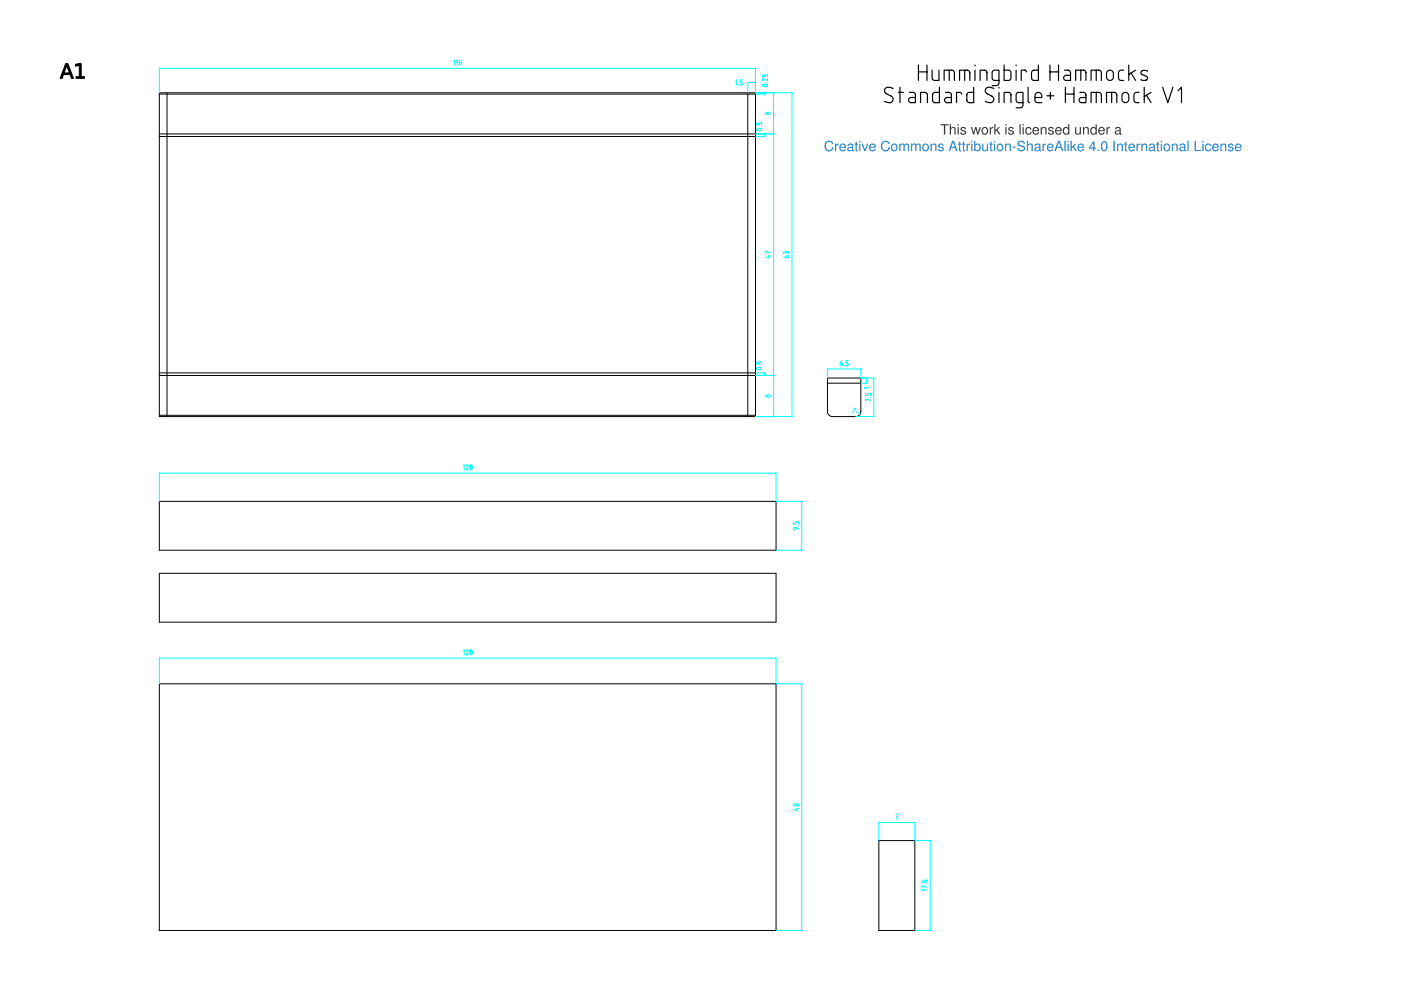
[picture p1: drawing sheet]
<svg xmlns="http://www.w3.org/2000/svg" width="297mm" height="210mm" viewBox="0 0 297 210" stroke-linecap="round" stroke-linejoin="round" font-family="sans-serif">
<path d="M33.8 19.7h126.4v68.6h-126.4zM33.8 19.9h126.4M35.4 19.7v68.6M158.5 19.7v68.6M33.8 28.4h126.4M33.8 79.6h126.4M33.8 88.1h126.4M175.4 80.2h7.1v7.1l-.4 .8-.6 .2h-5l-.8-.4-.3-.6zM175.4 81.2h7.1" fill="none" stroke="#000" stroke-width=".21"/>
<path d="M33.8 14.5h126.4" fill="none" stroke="#0ff" stroke-width=".21"/>
<path d="M33.8 14.5h.1z" fill="#0ff"/>
<path d="M33.8 14.5h.1z" fill="#0ff" stroke="#0ff" stroke-width=".21"/>
<path d="M160 14.5h.2z" fill="#0ff"/>
<path d="M160 14.5h.2z" fill="#0ff" stroke="#0ff" stroke-width=".21"/>
<path d="M33.8 14.4v5.2M96.1 13l.3-.3v1.1M96.7 13l.3-.3v1.1M97.7 12.7l-.3 .4a.48 .48 0 0 0 .2 .7l.2-.4v-.1l-.4-.1M158.5 17.5h1.7M160.2 14.4v5.2" fill="none" stroke="#0ff" stroke-width=".21"/>
<path d="M158.5 17.5h.2z" fill="#0ff"/>
<path d="M158.5 17.5h.2z" fill="#0ff" stroke="#0ff" stroke-width=".21"/>
<path d="M160 17.5h.2z" fill="#0ff"/>
<path d="M160 17.5h.2z" fill="#0ff" stroke="#0ff" stroke-width=".21"/>
<path d="M155.9 17.2l.3-.3v1.1M156.5 18h.1M157.4 16.9h-.5v.5l.4 .1 .1 .2-.1 .2-.4 .1M158.5 17.4v2.2M160.2 17.4v2.2M162.2 19.4v.8" fill="none" stroke="#0ff" stroke-width=".21"/>
<path d="M162.2 19.5v.2z" fill="#0ff"/>
<path d="M162.2 19.5v.2z" fill="#0ff" stroke="#0ff" stroke-width=".21"/>
<path d="M162.2 19.9v.2z" fill="#0ff"/>
<path d="M162.2 19.9v.2z" fill="#0ff" stroke="#0ff" stroke-width=".21"/>
<path d="M160.2 19.7h2.1M160.2 19.9h2.1M161.6 15.8v.5h.5l.1-.4 .2-.1 .3 .1v.4M161.7 18l.6-.1 .4 .2-.1 .2h-.5l-.4-.1zM162.7 17.5h.1M162.7 16.6v.5l-.8-.5-.3 .3 .2 .2M164 19.7v8.7" fill="none" stroke="#0ff" stroke-width=".21"/>
<path d="M164 19.7v.1z" fill="#0ff"/>
<path d="M164 19.7v.1z" fill="#0ff" stroke="#0ff" stroke-width=".21"/>
<path d="M164 28.3v.1z" fill="#0ff"/>
<path d="M164 28.3v.1z" fill="#0ff" stroke="#0ff" stroke-width=".21"/>
<g fill="none" stroke="#0ff" stroke-width=".21">
<path d="M160.2 19.7h3.9M167.9 19.7v68.6M160.2 28.4h3.9"/>
<circle cx="162.5" cy="24" r=".22"/>
<circle cx="163.1" cy="24" r=".26"/>
</g>
<path d="M167.9 19.7v.1z" fill="#0ff"/>
<path d="M167.9 19.7v.1z" fill="#0ff" stroke="#0ff" stroke-width=".21"/>
<path d="M167.9 88.2v.1z" fill="#0ff"/>
<path d="M167.9 88.2v.1z" fill="#0ff" stroke="#0ff" stroke-width=".21"/>
<path d="M160.2 19.7h7.8M164 28.4v51.2M166.1 54.3l.4 .3a.48 .48 0 0 0 .7-.2l-.3-.2-.2 .1-.1 .4M166.6 53.6l-.2-.3-.2 .1-.1 .4M166.6 53.6l.4-.3 .2 .1v.4M166.6 53.6v.1M160.2 88.3h7.8" fill="none" stroke="#0ff" stroke-width=".21"/>
<path d="M164 28.4v.1z" fill="#0ff"/>
<path d="M164 28.4v.1z" fill="#0ff" stroke="#0ff" stroke-width=".21"/>
<path d="M164 79.5v.1z" fill="#0ff"/>
<path d="M164 79.5v.1z" fill="#0ff" stroke="#0ff" stroke-width=".21"/>
<path d="M160.2 28.4h3.9M162.7 53.3v.2M162.9 54.3h.4M163.1 54.1v.6l-.8-.2M163.3 53.6l-1-.3v.5M160.2 79.6h3.9M183.7 80.2v1" fill="none" stroke="#0ff" stroke-width=".21"/>
<path d="M183.7 80.2v.1z" fill="#0ff"/>
<path d="M183.7 80.2v.1z" fill="#0ff" stroke="#0ff" stroke-width=".21"/>
<path d="M183.7 81.1v.1z" fill="#0ff"/>
<path d="M183.7 81.1v.1z" fill="#0ff" stroke="#0ff" stroke-width=".21"/>
<path d="M182.6 80.2h1.2M182.6 81.2h1.2M184.3 82.2h-1.1l.2 .2M185.3 80.2v8.1" fill="none" stroke="#0ff" stroke-width=".21"/>
<path d="M185.3 80.2v.1z" fill="#0ff"/>
<path d="M185.3 80.2v.1z" fill="#0ff" stroke="#0ff" stroke-width=".21"/>
<path d="M185.2 88.2l.1 .1z" fill="#0ff"/>
<path d="M185.2 88.2l.1 .1z" fill="#0ff" stroke="#0ff" stroke-width=".21"/>
<path d="M175.4 78.2h7.1M181.5 88.3h3.8M182.6 80.2h2.7M183.5 83.4v.5h.5v-.4l.2-.1 .3 .1 .1 .4M184 84.6v.2M184.5 84.2h.1M184.6 84.9l-1.1-.3v.5" fill="none" stroke="#0ff" stroke-width=".21"/>
<path d="M175.4 78.2h.2z" fill="#0ff"/>
<path d="M175.4 78.2h.2z" fill="#0ff" stroke="#0ff" stroke-width=".21"/>
<path d="M182.4 78.2h.1z" fill="#0ff"/>
<path d="M182.4 78.2h.1z" fill="#0ff" stroke="#0ff" stroke-width=".21"/>
<path d="M175.4 78.2v1.9M178.5 76.5l-.3 .3a.48 .48 0 0 0 .2 .8l.2-.4-.1-.2-.4-.1M179 77.5v.1M179.8 76.5h-.5v.4l.5 .1v.2v.3l-.5 .1M182.5 78.2v1.9M181.4 87.2l.9 .6" fill="none" stroke="#0ff" stroke-width=".21"/>
<path d="M182.2 87.7l.1 .1z" fill="#0ff"/>
<path d="M182.2 87.7l.1 .1z" fill="#0ff" stroke="#0ff" stroke-width=".21"/>
<path d="M164 79.6v8.7M181 86.6l.4-.1-.6 1" fill="none" stroke="#0ff" stroke-width=".21"/>
<path d="M164 79.6v.1z" fill="#0ff"/>
<path d="M164 79.6v.1z" fill="#0ff" stroke="#0ff" stroke-width=".21"/>
<path d="M164 88.2v.1z" fill="#0ff"/>
<path d="M164 88.2v.1z" fill="#0ff" stroke="#0ff" stroke-width=".21"/>
<g fill="none" stroke="#0ff" stroke-width=".21">
<path d="M162.2 28.4v.5M160.2 79.6h3.9M160.2 88.3h3.9"/>
<circle cx="162.5" cy="84" r=".22"/>
<circle cx="163.1" cy="84" r=".26"/>
</g>
<path d="M33.8 28.9h126.4M33.8 79.1h126.4" fill="none" stroke="#000" stroke-width=".21"/>
<path d="M162.2 28.4v.1z" fill="#0ff"/>
<path d="M162.2 28.4v.1z" fill="#0ff" stroke="#0ff" stroke-width=".21"/>
<path d="M162.2 28.8v.1z" fill="#0ff"/>
<path d="M162.2 28.8v.1z" fill="#0ff" stroke="#0ff" stroke-width=".21"/>
<path d="M160.2 28.4h2.1M160.2 28.9h2.1M160.4 26v.5h.5l.1-.4 .1-.1 .3 .1 .1 .4M160.5 27.4l.6-.2 .4 .3-.2 .1-.5 .1-.3-.1zM161.4 26.9h.1M162.2 79.1v.5" fill="none" stroke="#0ff" stroke-width=".21"/>
<path d="M162.2 79.1l-.1 .1z" fill="#0ff"/>
<path d="M162.2 79.1v.1z" fill="#0ff" stroke="#0ff" stroke-width=".21"/>
<path d="M162.1 79.5l.1 .1z" fill="#0ff"/>
<path d="M162.1 79.5l.1 .1z" fill="#0ff" stroke="#0ff" stroke-width=".21"/>
<path d="M160.2 79.1h2M160.2 79.6h2M160.4 76.7v.5h.5v-.4l.2-.1 .3 .1 .1 .4M160.4 78l.7-.1 .4 .2-.2 .2-.5 .1-.4-.1zM161.4 77.5h.1" fill="none" stroke="#0ff" stroke-width=".21"/>
<path d="M33.8 121.6h130.7v10.3h-130.7zM33.8 145h130.7v52.3h-130.7zM186.3 178.2h7.7v19.1h-7.7z" fill="none" stroke="#000" stroke-width=".21"/>
<g fill="none" stroke="#000" stroke-width=".25">
<path d="M189.4 18.8a1.1 1.1 0 0 0-1.9 .4l.2 .5 1.3 .7a.79 .79 0 0 1 .2 1.1 .79 .79 0 0 1-1.1 .2l-.6-.2M190.5 19.6h1M190.8 18.5v3.3M192.8 19.6l1 .1 .3 .4v1.7h-.9a.55 .55 0 0 1-.6-.6 .55 .55 0 0 1 .6-.5h.9M194.7 13.8v3.3M194.7 15.2h1.8M196.5 13.8v3.3M197.6 14.9v1.6l.3 .5 .3 .1h.9v-2.2M199.2 18.5v3.3l-1.2-.1-.3-.5 .1-1.3 .5-.3h.9M200.2 17.1v-2.2l1.9 .1 .3 .4v1.7M200.4 19.6l1 .1 .3 .4v1.7h-.9a.55 .55 0 0 1-.5-.6 .55 .55 0 0 1 .5-.5h.9M201.3 14.9v2.2"/>
<path d="M203.4 17.1v-2.2l2 .1 .2 .4v1.7M203.9 20l-.2-.4h-.9v2.2M204.5 14.9v2.2M206.4 18.5v3.3l-1.1-.1-.3-.5 .1-1.3 .4-.3h.9M206.7 13.8v.2M206.7 14.9v2.2M207.8 17.1v-2.2h.9l.5 .2 .1 2M210.7 18.8a1.1 1.1 0 0 0-1.8 .4l.2 .5 1.2 .7a.79 .79 0 0 1 .3 1.1 .79 .79 0 0 1-1.2 .2l-.5-.2M211.8 17.1h-.9l-.5-.3-.1-1.4 .3-.4 1.2-.1v2.7l-.3 .5h-1.2M211.8 18.5v.2M211.8 19.6v2.2M212.9 13.8v3.3l1.2-.1 .2-.5v-1.4l-.5-.2h-.9"/>
<path d="M215.4 13.8v.2M215.4 14.9v2.2M217.6 15.2l-.2-.3h-.9v2.2M218 18.5v2.9l.3 .4M220.2 13.8v3.3l-1.2-.1-.3-.5 .1-1.4 .4-.2h1M222.6 15.2h1.8M222.6 13.8v3.3M222.7 19.6v1.4M224.4 13.8v3.3M225.7 14.9l1 .1 .3 .4v1.7h-.9a.55 .55 0 0 1-.6-.6 .55 .55 0 0 1 .6-.5h.9M225.9 18.5v3.3M225.9 20h1.8"/>
<path d="M227.7 18.5v3.3M228.1 17.1v-2.2l1.9 .1 .2 .4v1.7M229 19.6l1 .1 .2 .4v1.7h-.9a.55 .55 0 0 1-.5-.6 .55 .55 0 0 1 .5-.5h.9M229.2 14.9v2.2M231.3 17.1v-2.2l1.9 .1 .3 .4v1.7M232.4 14.9v2.2M232.4 19.6v2.2M234.8 15.1a.73 .73 0 0 1 .8-.2 .73 .73 0 0 1 .5 .7v.7a.73 .73 0 0 1-.8 .8 .73 .73 0 0 1-.7-.8v-.7zM235.7 19.6v2.2M238.1 19.8a.73 .73 0 0 1 .8-.2 .73 .73 0 0 1 .4 .7v.7a.73 .73 0 0 1-.7 .8 .73 .73 0 0 1-.7-.8v-.7zM238.2 14.9l-.8 .1-.3 .4 .1 1.4 .5 .3h.5M239.3 13.8v3.3"/>
<path d="M239.8 15.5l1 1.6M240.8 14.9l-1.5 .9M241.5 19.6l-.8 .1-.3 .4 .1 1.4 .5 .3h.5M242.6 18.5v3.3M243.3 15.1l-.8-.2-.6 .3 .1 .5 1 .5a.51 .51 0 0 1 .2 .6 .51 .51 0 0 1-.7 .3l-.6-.2M244.1 19.6l-1.5 .9M246.5 18.5l1.1 3.3 1.1-3.3M249.8 19.2l.7-.7v3.3M195.2 21.8v-2.2h.9l.5 .3v1.9M212.9 21.8v-2.2h.9l.5 .3v1.9M216.9 21.8h-.9l-.5-.3-.1-1.4 .3-.4 1.2-.1v2.7l-.3 .5-1.2 .1M219.4 20.7h1.5a.76 .76 0 0 0-.5-1.1 .76 .76 0 0 0-1 .7v.9l.3 .5 1.2 .1"/>
<path d="M222 20.3h1.4M231.3 21.8v-2.2l1.9 .1 .3 .4v1.7M234.6 21.8v-2.2l1.9 .1 .3 .4v1.7M243.1 20.2l1 1.6"/>
</g>
<path d="M199.4 26.3v.3h.7v1.9h.3v-1.9h.7v-.3zM201.4 26.3v2.2h.2l.1-1.1 .4-.3 .3 .2v1.2h.2v-1.2a.54 .54 0 0 0-.4-.4 .54 .54 0 0 0-.6 .3v-.9zM203 26.9v1.6h.3v-1.6zM203 26.3v.3h.3v-.3zM203.7 27.1l-.1 .3a.83 .83 0 0 0 1 .6 .35 .35 0 0 1-.4 .4 .35 .35 0 0 1-.3-.4h-.3a.58 .58 0 0 0 .7 .6 .58 .58 0 0 0 .4-.9l-.7-.2-.1-.3 .3-.1 .6 .3a.6 .6 0 0 0-.5-.5 .6 .6 0 0 0-.6 .2zM205.8 26.9l.5 1.6h.3l.3-1.2 .3 1.2h.3l.4-1.6h-.2l-.4 1.3-.3-1.3h-.3l-.3 1.3-.3-1.3zM208.3 27.1a.81 .81 0 0 0-.1 1.2 .81 .81 0 0 0 1.1 .1 .81 .81 0 0 0 .1-1.2 .81 .81 0 0 0-1.1-.1zM208.6 27.2a.55 .55 0 0 1 .6 .5 .55 .55 0 0 1-.6 .6 .79 .79 0 0 1 0-1.1zM209.8 26.9v1.6h.3v-1l.2-.3h.3v-.3h-.2l-.3 .3v-.3zM210.8 26.3v2.2h.3v-.6l.2-.2 .5 .8h.3l-.6-1 .5-.6h-.3l-.6 .7v-1.3zM213.2 26.9v1.6h.2v-1.6zM213.2 26.3v.3h.2v-.3zM213.8 27.1v.3a.83 .83 0 0 0 .9 .6 .35 .35 0 0 1-.3 .4 .35 .35 0 0 1-.4-.4h-.3a.58 .58 0 0 0 .8 .6 .58 .58 0 0 0 .3-.9l-.7-.2v-.3l.3-.1 .5 .3a.6 .6 0 0 0-.4-.5 .6 .6 0 0 0-.7 .2zM216.1 26.3v2.2h.3v-2.2zM216.8 26.9v1.6h.3v-1.6zM216.8 26.3v.3h.3v-.3zM217.6 27.1a.8 .8 0 0 0-.2 1.1 .8 .8 0 0 0 1.1 .2l.2-.4h-.3l-.2 .3a.57 .57 0 0 1-.6-.6 .57 .57 0 0 1 .6-.5l.2 .3h.3l-.3-.5a.69 .69 0 0 0-.8 .1zM219.1 27.1a.79 .79 0 0 0-.1 1.2 .79 .79 0 0 0 1.2 0l.1-.3h-.3a.45 .45 0 0 1-.5 .3 .45 .45 0 0 1-.4-.5h1.2a.72 .72 0 0 0-.3-.8 .72 .72 0 0 0-.9 .1zM219.4 27.2a.44 .44 0 0 1 .6 .4h-.8zM220.6 26.9v1.6h.3v-1.1l.4-.3 .3 .3v1.1h.3v-1.2a.54 .54 0 0 0-.5-.4 .54 .54 0 0 0-.5 .3v-.3zM222.3 27.1l-.1 .3a.83 .83 0 0 0 .9 .6 .35 .35 0 0 1-.3 .4 .35 .35 0 0 1-.3-.4h-.3a.58 .58 0 0 0 .7 .6 .58 .58 0 0 0 .4-.9l-.7-.2-.1-.3 .3-.1 .6 .3a.6 .6 0 0 0-.5-.5 .6 .6 0 0 0-.6 .2zM223.9 27.1a.79 .79 0 0 0-.1 1.2 .79 .79 0 0 0 1.2 0l.1-.3h-.3a.45 .45 0 0 1-.5 .3 .45 .45 0 0 1-.3-.5h1.1a.72 .72 0 0 0-.3-.8 .72 .72 0 0 0-.9 .1zM224.2 27.2a.44 .44 0 0 1 .6 .4h-.8zM225.5 27.1a.8 .8 0 0 0-.2 1.1 .8 .8 0 0 0 1.1 .3l.1-.2v.2h.2v-2.2h-.2v.8l-.1-.1a.64 .64 0 0 0-.9 .1zM225.8 27.2a.55 .55 0 0 1 .7 .5 .55 .55 0 0 1-.7 .6 .76 .76 0 0 1 0-1.1zM227.9 26.9v1.3a.55 .55 0 0 0 .5 .4 .55 .55 0 0 0 .6-.3v.2h.2v-1.6h-.3v1.2l-.4 .3-.3-.3v-1.2zM229.6 26.9v1.6h.3v-1.1l.4-.3 .3 .3v1.1h.3v-1.2a.54 .54 0 0 0-.5-.4 .54 .54 0 0 0-.6 .3v-.3zM231.3 27.1a.8 .8 0 0 0-.1 1.1 .8 .8 0 0 0 1 .3l.1-.2v.2h.2v-2.2h-.2v.8l-.1-.1a.64 .64 0 0 0-.9 .1zM231.6 27.2a.55 .55 0 0 1 .7 .5 .55 .55 0 0 1-.7 .6 .76 .76 0 0 1 0-1.1zM233 27.1a.79 .79 0 0 0 0 1.2 .79 .79 0 0 0 1.1 0l.1-.3h-.2a.45 .45 0 0 1-.6 .3 .45 .45 0 0 1-.3-.5h1.2a.72 .72 0 0 0-.4-.8 .72 .72 0 0 0-.9 .1zM233.3 27.2a.44 .44 0 0 1 .7 .4h-.9zM234.6 26.9v1.6h.2l.1-1 .1-.3h.3v-.3h-.2l-.3 .3v-.3zM236.5 27.1l-.1 .3h.3l.1-.2h.4l.1 .3a.63 .63 0 0 0-.7 .3 .63 .63 0 0 0 0 .7l.4 .1 .4-.2 .1 .1 .3 .1-.2-.3v-1a.69 .69 0 0 0-1.1-.2zM236.6 28l.8-.3v.3a.37 .37 0 0 1-.4 .4 .37 .37 0 0 1-.4-.4z" fill="#373737"/>
<path d="M175.1 30.1a1.11 1.11 0 0 0-.1 1.5 1.11 1.11 0 0 0 1.4 .3l.3-.7h-.3a.68 .68 0 0 1-.8 .7 .68 .68 0 0 1-.5-.9 .67 .67 0 0 1 .4-.9 .67 .67 0 0 1 .9 .4h.3a.88 .88 0 0 0-.7-.7 .88 .88 0 0 0-.9 .3zM177 30.5v1.5h.3v-1l.2-.2 .3-.1v-.3l-.3 .1-.2 .3v-.3zM178.1 30.7a.79 .79 0 0 0 0 1.1 .79 .79 0 0 0 1.1 0l.1-.2h-.2a.45 .45 0 0 1-.6 .3 .45 .45 0 0 1-.3-.6h1.2a.72 .72 0 0 0-.4-.8 .72 .72 0 0 0-.9 .2zM178.4 30.7a.44 .44 0 0 1 .7 .4h-.9zM179.8 30.6l-.1 .3h.2l.2-.2h.4l.1 .4a.63 .63 0 0 0-.8 .2 .63 .63 0 0 0 .1 .7l.4 .1 .4-.2v.1l.4 .1-.2-.3v-.9a.69 .69 0 0 0-1.1-.3zM179.9 31.5l.8-.2v.2a.37 .37 0 0 1-.4 .4 .37 .37 0 0 1-.4-.4zM181.4 30v.5h-.2v.2h.2v1.2l.1 .2h.4v-.2l-.2-.2v-1h.2v-.2h-.2v-.5zM182.2 30.5v1.5h.2v-1.5zM182.2 29.9v.3h.2v-.3zM182.7 30.5l.5 1.5h.3l.6-1.5h-.3l-.4 1.2-.4-1.2zM184.5 30.7a.79 .79 0 0 0-.1 1.1 .79 .79 0 0 0 1.2 0v-.2h-.2a.45 .45 0 0 1-.5 .3 .45 .45 0 0 1-.4-.6h1.2a.72 .72 0 0 0-.4-.8 .72 .72 0 0 0-.8 .2zM184.8 30.7a.44 .44 0 0 1 .6 .4h-.9zM187.1 30.1a1.11 1.11 0 0 0-.2 1.5 1.11 1.11 0 0 0 1.5 .3l.3-.7h-.3a.68 .68 0 0 1-.8 .7 .68 .68 0 0 1-.5-.9 .67 .67 0 0 1 .4-.9 .67 .67 0 0 1 .8 .4h.3a.88 .88 0 0 0-.6-.7 .88 .88 0 0 0-.9 .3zM189.1 30.6a.81 .81 0 0 0-.1 1.2 .81 .81 0 0 0 1.1 .1 .81 .81 0 0 0 .1-1.2 .81 .81 0 0 0-1.1-.1zM189.4 30.7a.55 .55 0 0 1 .7 .6 .55 .55 0 0 1-.7 .5 .79 .79 0 0 1 0-1.1zM190.7 30.5v1.5h.2v-.9a.37 .37 0 0 1 .5-.4l.2 1.3h.2v-.9a.37 .37 0 0 1 .5-.4l.2 .3v1h.2v-1.1a.51 .51 0 0 0-.4-.5 .51 .51 0 0 0-.5 .3l-.4-.3-.5 .3v-.2zM193.2 30.5v1.5h.2v-.9a.37 .37 0 0 1 .5-.4l.2 1.3h.2v-.9a.37 .37 0 0 1 .5-.4l.2 .3v1h.2v-1.1a.51 .51 0 0 0-.4-.5 .51 .51 0 0 0-.5 .3l-.4-.3-.5 .3v-.2zM195.7 30.6a.81 .81 0 0 0-.1 1.2 .81 .81 0 0 0 1.2 .1 .81 .81 0 0 0 .1-1.2 .81 .81 0 0 0-1.2-.1zM196 30.7a.55 .55 0 0 1 .7 .6 .55 .55 0 0 1-.7 .5 .79 .79 0 0 1 0-1.1zM197.3 30.5v1.5h.3v-1.1l.4-.3 .3 .3v1.1h.2v-1.1a.54 .54 0 0 0-.4-.5 .54 .54 0 0 0-.6 .3v-.2zM199 30.6l-.1 .3a.83 .83 0 0 0 .9 .6 .35 .35 0 0 1-.3 .4 .35 .35 0 0 1-.4-.3h-.2a.58 .58 0 0 0 .7 .5 .58 .58 0 0 0 .3-.8l-.7-.3v-.2l.3-.1 .6 .2a.6 .6 0 0 0-.5-.5 .6 .6 0 0 0-.6 .2zM201.9 29.9l-.8 2.1h.3l.3-.6h.8l.2 .6h.3l-.7-2.1zM202.1 30.2l.3 .9h-.7zM203.3 30v.5h-.2v.2h.2v1.2l.2 .2h.3v-.2l-.2-.2v-1h.2v-.2h-.2v-.5zM204.2 30v.5h-.3v.2h.3v1.2l.1 .2h.4v-.2l-.3-.2v-1h.3v-.2h-.3v-.5zM204.9 30.5v1.5h.3v-1l.2-.2 .3-.1v-.3l-.3 .1-.2 .3v-.3zM205.9 30.5v1.5h.3v-1.5zM205.9 29.9v.3h.3v-.3zM206.5 29.9v2.1h.3v-.2a.73 .73 0 0 0 1 .1 .73 .73 0 0 0 .1-1 .62 .62 0 0 0-.5-.5 .62 .62 0 0 0-.6 .3v-.8zM207 30.7a.55 .55 0 0 1 .7 .6 .55 .55 0 0 1-.7 .5 .78 .78 0 0 1 0-1.1zM208.2 30.5v1.2a.55 .55 0 0 0 .5 .4 .55 .55 0 0 0 .6-.3v.2h.2v-1.5h-.3v1.1l-.4 .3-.3-.3v-1.1zM210 30v.5h-.2v.2h.2v1.2l.1 .2h.4v-.2l-.3-.2v-1h.3v-.2h-.3v-.5zM210.7 30.5v1.5h.3v-1.5zM210.7 29.9v.3h.3v-.3zM211.5 30.6a.81 .81 0 0 0-.1 1.2 .81 .81 0 0 0 1.1 .1 .81 .81 0 0 0 .1-1.2 .81 .81 0 0 0-1.1-.1zM211.8 30.7a.55 .55 0 0 1 .7 .6 .55 .55 0 0 1-.7 .5 .79 .79 0 0 1 0-1.1zM213.1 30.5v1.5h.2l.1-1.1 .4-.3 .3 .3v1.1h.2v-1.1a.54 .54 0 0 0-.4-.5 .54 .54 0 0 0-.6 .3v-.2zM214.7 31.1v.2h.7v-.2zM215.9 30a.56 .56 0 0 0-.2 .5 .56 .56 0 0 0 .5 .5l.7 .2a.34 .34 0 0 1 .2 .4 .34 .34 0 0 1-.3 .2h-.6l-.3-.5h-.2a.83 .83 0 0 0 .9 .8 .83 .83 0 0 0 .7-.9l-.4-.3-.7-.2-.1-.5a.57 .57 0 0 1 .9 .3h.3a.83 .83 0 0 0-1.4-.5zM217.7 29.9v2.1h.3v-1.1l.4-.3 .3 .2v1.2h.3v-1.1a.54 .54 0 0 0-.5-.5 .54 .54 0 0 0-.5 .3v-.8zM219.5 30.6l-.1 .3h.2l.2-.2h.4l.1 .4a.63 .63 0 0 0-.8 .2 .63 .63 0 0 0 0 .7l.5 .1 .3-.2 .1 .1 .4 .1-.2-.3v-.9a.69 .69 0 0 0-1.1-.3zM219.6 31.5l.7-.2v.2a.37 .37 0 0 1-.4 .4 .37 .37 0 0 1-.3-.4zM221 30.5v1.5h.3v-1l.2-.2 .3-.1v-.3l-.2 .1-.3 .3v-.3zM222.1 30.7a.79 .79 0 0 0 0 1.1 .79 .79 0 0 0 1.2 0v-.2h-.2a.45 .45 0 0 1-.6 .3 .45 .45 0 0 1-.3-.6h1.2a.72 .72 0 0 0-.4-.8 .72 .72 0 0 0-.9 .2zM222.4 30.7a.44 .44 0 0 1 .7 .4h-.9zM224.3 29.9l-.8 2.1h.3l.3-.6h.8l.2 .6h.3l-.7-2.1zM224.5 30.2l.3 .9h-.7zM225.7 29.9v2.1h.2v-2.1zM226.3 30.5v1.5h.3v-1.5zM226.3 29.9v.3h.3v-.3zM227 29.9v2.1h.2v-.6l.3-.2 .5 .8h.3l-.6-1 .5-.5h-.3l-.7 .6v-1.2zM228.6 30.7a.79 .79 0 0 0 0 1.1 .79 .79 0 0 0 1.1 0l.1-.2h-.2a.45 .45 0 0 1-.6 .3 .45 .45 0 0 1-.3-.6h1.1a.72 .72 0 0 0-.3-.8 .72 .72 0 0 0-.9 .2zM228.9 30.7a.44 .44 0 0 1 .7 .4h-.9zM231.8 29.9l-.9 1.3v.3h.9v.5h.2v-.5h.4v-.2h-.4v-1.4zM231.8 30.4v.9h-.7zM232.7 31.7v.3h.3v-.3zM233.6 30.1l-.2 .6a1.13 1.13 0 0 0 .7 1.4 1.25 1.25 0 0 0 .5-2l-.5-.2zM233.9 30.2l.2-.1a1.1 1.1 0 0 1 0 1.8 1.13 1.13 0 0 1-.2-1.7zM236.1 29.9v2.1h.3v-2.1zM236.8 30.5v1.5h.3v-1.1l.4-.3 .3 .3v1.1h.3v-1.1a.54 .54 0 0 0-.5-.5 .54 .54 0 0 0-.5 .3v-.2zM238.5 30v.5h-.2v.2h.2v1.2l.2 .2h.3v-.2l-.2-.2v-1h.2v-.2h-.2v-.5zM239.4 30.7a.79 .79 0 0 0 0 1.1 .79 .79 0 0 0 1.1 0l.1-.2h-.2a.45 .45 0 0 1-.6 .3 .45 .45 0 0 1-.3-.6h1.1a.72 .72 0 0 0-.3-.8 .72 .72 0 0 0-.9 .2zM239.7 30.7a.44 .44 0 0 1 .7 .4h-.9zM241 30.5v1.5h.2v-1l.2-.2 .3-.1v-.3l-.2 .1-.3 .3v-.3zM242 30.5v1.5h.2l.1-1.1 .3-.3 .4 .3v1.1h.2v-1.1a.54 .54 0 0 0-.4-.5 .54 .54 0 0 0-.6 .3v-.2zM243.7 30.6l-.1 .3h.3l.1-.2h.4l.1 .4a.63 .63 0 0 0-.7 .2 .63 .63 0 0 0 0 .7l.4 .1 .4-.2 .1 .1 .3 .1-.2-.3v-.9a.69 .69 0 0 0-1.1-.3zM243.8 31.5l.8-.2v.2a.37 .37 0 0 1-.4 .4 .37 .37 0 0 1-.4-.4zM245.3 30v.5h-.2v.2h.2v1.2l.2 .2h.3v-.2l-.2-.2v-1h.2v-.2h-.2v-.5zM246.1 30.5v1.5h.3v-1.5zM246.1 29.9v.3h.3v-.3zM246.9 30.6a.81 .81 0 0 0-.1 1.2 .81 .81 0 0 0 1.1 .1 .81 .81 0 0 0 .1-1.2 .81 .81 0 0 0-1.1-.1zM247.2 30.7a.55 .55 0 0 1 .6 .6 .55 .55 0 0 1-.6 .5 .79 .79 0 0 1 0-1.1zM248.5 30.5v1.5h.2l.1-1.1 .3-.3 .3 .3v1.1h.3v-1.1a.54 .54 0 0 0-.5-.5 .54 .54 0 0 0-.5 .3v-.2zM250.2 30.6l-.1 .3h.2l.2-.2h.4l.1 .4a.63 .63 0 0 0-.7 .2 .63 .63 0 0 0 0 .7l.4 .1 .4-.2v.1l.4 .1-.2-.3v-.9a.69 .69 0 0 0-1.1-.3zM250.3 31.5l.8-.2v.2a.37 .37 0 0 1-.4 .4 .37 .37 0 0 1-.4-.4zM251.8 29.9v2.1h.2v-2.1zM253.3 29.9v2.1h1.3v-.2h-1v-1.9zM254.9 30.5v1.5h.3v-1.5zM254.9 29.9v.3h.3v-.3zM255.7 30.7a.8 .8 0 0 0-.2 1 .8 .8 0 0 0 1.1 .2l.2-.4h-.2l-.2 .3a.57 .57 0 0 1-.7-.5 .57 .57 0 0 1 .6-.6l.2 .3h.3l-.3-.5a.69 .69 0 0 0-.8 .2zM257.2 30.7a.79 .79 0 0 0-.1 1.1 .79 .79 0 0 0 1.2 0l.1-.2h-.3a.45 .45 0 0 1-.5 .3 .45 .45 0 0 1-.3-.6h1.1a.72 .72 0 0 0-.3-.8 .72 .72 0 0 0-.9 .2zM257.5 30.7a.44 .44 0 0 1 .6 .4h-.8zM258.7 30.5v1.5h.3l.1-1.1 .3-.3 .3 .3v1.1h.3v-1.1a.54 .54 0 0 0-.5-.5 .54 .54 0 0 0-.5 .3v-.2zM260.4 30.6l-.1 .3a.83 .83 0 0 0 1 .6 .35 .35 0 0 1-.4 .4 .35 .35 0 0 1-.3-.3h-.3a.58 .58 0 0 0 .7 .5 .58 .58 0 0 0 .4-.8l-.7-.3-.1-.2 .3-.1 .6 .2a.6 .6 0 0 0-.5-.5 .6 .6 0 0 0-.6 .2zM262 30.7a.79 .79 0 0 0-.1 1.1 .79 .79 0 0 0 1.2 0l.1-.2h-.3a.45 .45 0 0 1-.5 .3 .45 .45 0 0 1-.3-.6h1.1a.72 .72 0 0 0-.3-.8 .72 .72 0 0 0-.9 .2zM262.3 30.7a.44 .44 0 0 1 .7 .4h-.9z" fill="#1982d1"/>
<path d="M33.8 139.5h130.7" fill="none" stroke="#0ff" stroke-width=".21"/>
<path d="M33.8 139.5h.1z" fill="#0ff"/>
<path d="M33.8 139.5h.1z" fill="#0ff" stroke="#0ff" stroke-width=".21"/>
<path d="M164.4 139.5h.1z" fill="#0ff"/>
<path d="M164.4 139.5h.1z" fill="#0ff" stroke="#0ff" stroke-width=".21"/>
<path d="M33.8 139.5v5.5M98.2 138l.2-.2v1.1M98.8 137.9l.2-.1 .3 .2-.5 .9h.5M99.8 137.8h.2l.1 .4v.5l-.2 .2-.3-.5zM164.5 139.5v5.5M170 145v52.3" fill="none" stroke="#0ff" stroke-width=".21"/>
<path d="M170 145v.1z" fill="#0ff"/>
<path d="M170 145v.1z" fill="#0ff" stroke="#0ff" stroke-width=".21"/>
<path d="M170 197.2v.1z" fill="#0ff"/>
<path d="M170 197.2v.1z" fill="#0ff" stroke="#0ff" stroke-width=".21"/>
<g fill="none" stroke="#0ff" stroke-width=".21">
<path d="M33.8 100.3h130.7M164.6 145h5.5M168.8 171.4h.5M169.1 171.3v.6l-.9-.3M164.6 197.3h5.5"/>
<circle cx="168.5" cy="170.7" r=".22"/>
<circle cx="169" cy="170.7" r=".26"/>
</g>
<path d="M33.8 106.3h130.7v10.4h-130.7z" fill="none" stroke="#000" stroke-width=".21"/>
<path d="M33.8 100.3h.1z" fill="#0ff"/>
<path d="M33.8 100.3h.1z" fill="#0ff" stroke="#0ff" stroke-width=".21"/>
<path d="M164.4 100.3h.1z" fill="#0ff"/>
<path d="M164.4 100.3h.1z" fill="#0ff" stroke="#0ff" stroke-width=".21"/>
<path d="M98.2 98.8l.2-.3v1.1M98.8 98.7l.2-.2 .3 .3-.5 .8h.5M99.8 99.6h.2M100 99.6l.1-.6-.2-.5-.3 .5 .2 .6M33.8 100.2v6.1M164.5 100.2v6.1M170 106.3v10.4" fill="none" stroke="#0ff" stroke-width=".21"/>
<path d="M170 106.3v.1z" fill="#0ff"/>
<path d="M170 106.3v.1z" fill="#0ff" stroke="#0ff" stroke-width=".21"/>
<path d="M170 116.5v.2z" fill="#0ff"/>
<path d="M170 116.5v.2z" fill="#0ff" stroke="#0ff" stroke-width=".21"/>
<path d="M164.6 106.3h5.5M164.6 116.7h5.5M168.2 110.6v.5h.5l.1-.4 .1-.1 .3 .1 .1 .4M168.8 111.9v.4h-.2l-.4-.2a.65 .65 0 0 1 1.1 .1M169.2 111.5h.1M186.3 174.4h7.7" fill="none" stroke="#0ff" stroke-width=".21"/>
<path d="M186.3 174.4h.2z" fill="#0ff"/>
<path d="M186.3 174.4h.2z" fill="#0ff" stroke="#0ff" stroke-width=".21"/>
<path d="M193.8 174.4h.2z" fill="#0ff"/>
<path d="M193.8 174.4h.2z" fill="#0ff" stroke="#0ff" stroke-width=".21"/>
<path d="M186.3 174.3v3.9M189.9 172.6h.5l-.3 1.1M190.1 173.1h.3M194 174.3v3.9M197.2 178.2v19.1" fill="none" stroke="#0ff" stroke-width=".21"/>
<path d="M197.2 178.2l.1 .2z" fill="#0ff"/>
<path d="M197.2 178.2v.2z" fill="#0ff" stroke="#0ff" stroke-width=".21"/>
<path d="M197.2 197.2v.1z" fill="#0ff"/>
<path d="M197.2 197.2v.1z" fill="#0ff" stroke="#0ff" stroke-width=".21"/>
<path d="M194 178.2h3.3M194 197.3h3.3M195.5 186.6v.5h.4l.1-.4 .2-.1 .3 .1v.4M195.9 187.8v.3M196.5 187.5h.1M196.5 188.7h-1l.2 .2M196.5 188.1l-1-.3v.5" fill="none" stroke="#0ff" stroke-width=".21"/>
<path d="M14.1 13.9l-.5 1.6h1.1zM13.9 13.5h.5l1.2 3.1h-.5l-.2-.8h-1.5l-.2 .8h-.5zM16 13.6l1.2-.1v2.8h.7v.3h-1.8v-.3h.7v-2.4l-.8 .1z" fill-rule="evenodd" fill="#000" stroke="#000" stroke-width=".21"/>
</svg>
